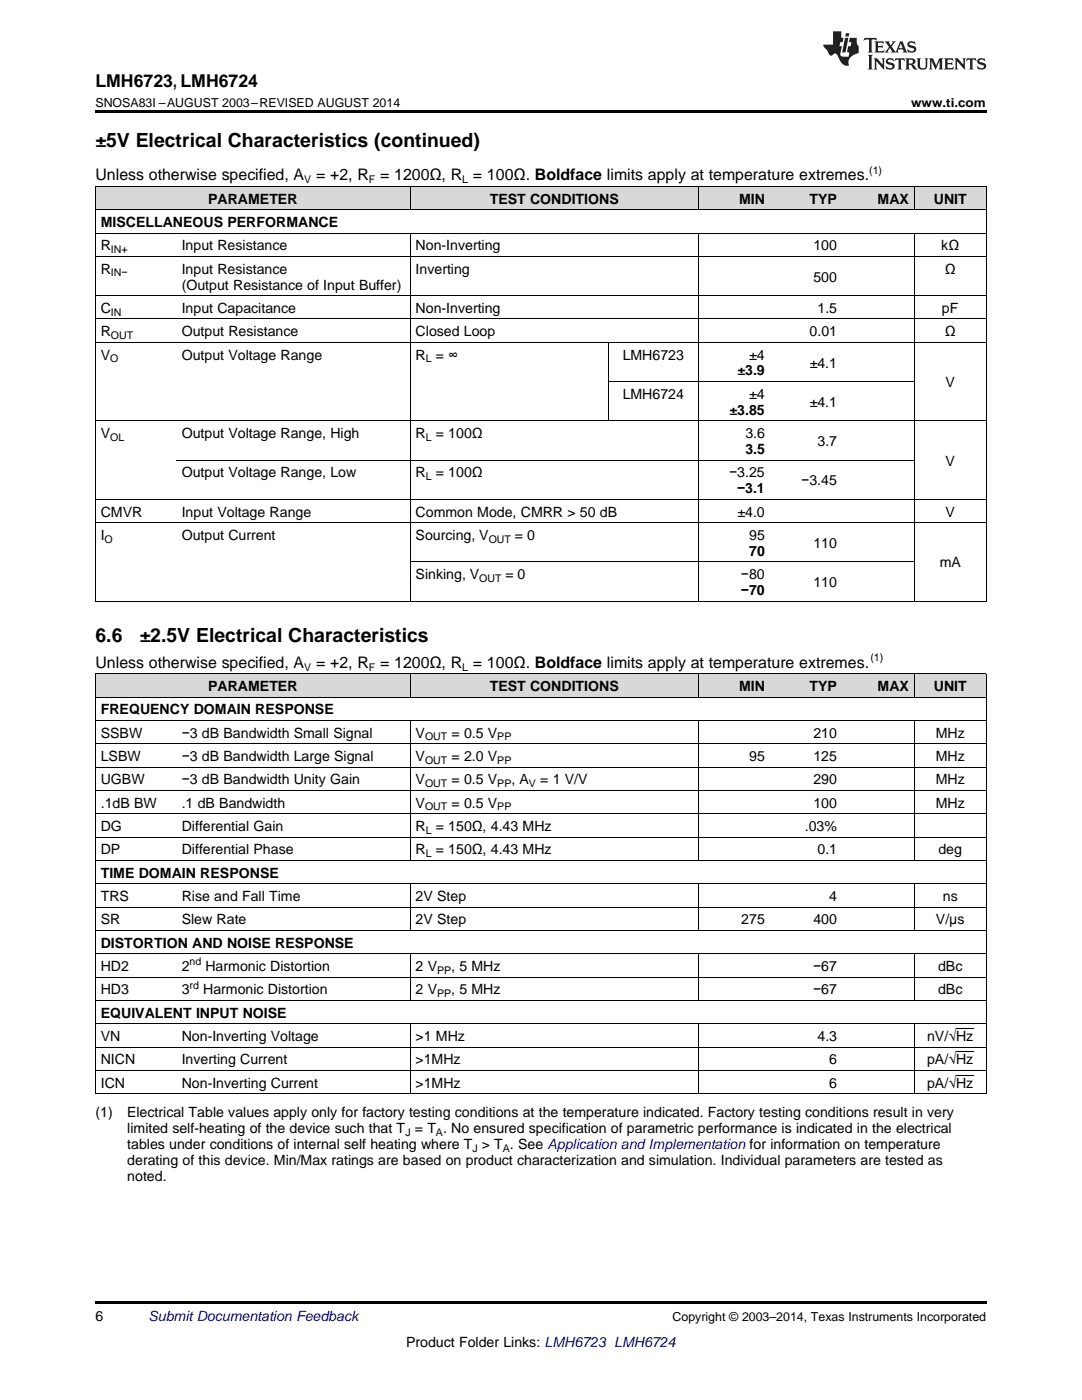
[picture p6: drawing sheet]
<svg xmlns="http://www.w3.org/2000/svg" width="216mm" height="279mm" viewBox="0 0 216 279" stroke-linecap="round" stroke-linejoin="round" font-family="sans-serif">
<defs><g id="words">
<g font-size="3.9">
<text x="19" y="29.3">±5V Electrical Characteristics (continued)</text>
<text x="19" y="128.1">6.6</text>
<text x="27.9" y="128.1">±2.5V Electrical Characteristics</text>
</g>
<text font-size="3.5" x="19" y="17.3">LMH6723, LMH6724</text>
<g font-size="3.2">
<text x="19" y="36">Unless otherwise specified, A</text>
<text x="63.1" y="36">= +2, R</text>
<text x="75.8" y="36">= 1200Ω, R = 100Ω. Boldface limits apply at temperature extremes.</text>
<text x="19" y="133.2">Unless otherwise specified, A</text>
<text x="63.1" y="133.2">= +2, R</text>
<text x="75.8" y="133.2">= 1200Ω, R = 100Ω. Boldface limits apply at temperature extremes.</text>
</g>
<g font-size="2.8">
<text x="41.5" y="40.6">PARAMETER</text>
<text x="97.7" y="40.6">TEST CONDITIONS</text>
<text x="147.5" y="40.6">MIN</text>
<text x="161.5" y="40.6">TYP</text>
<text x="175.1" y="40.6">MAX</text>
<text x="186.3" y="40.6">UNIT</text>
<text x="20.1" y="45.3">MISCELLANEOUS PERFORMANCE</text>
<text x="20.1" y="50">R</text>
<text x="36.3" y="50">Input Resistance</text>
<text x="82.9" y="50">Non-Inverting</text>
<text x="162.3" y="50">100</text>
<text x="187.8" y="50">kΩ</text>
<text x="20.1" y="54.6">R</text>
<text x="36.3" y="54.6">Input Resistance</text>
<text x="36.3" y="57.8">(Output Resistance of Input Buffer)</text>
<text x="82.9" y="54.6">Inverting</text>
<text x="162.3" y="56.2">500</text>
<text x="188.5" y="54.6">Ω</text>
<text x="20.1" y="62.4">C</text>
<text x="36.3" y="62.4">Input Capacitance</text>
<text x="82.9" y="62.4">Non-Inverting</text>
<text x="163.1" y="62.4">1.5</text>
<text x="188" y="62.4">pF</text>
<text x="20.1" y="67.1">R</text>
<text x="20.1" y="71.8">V</text>
<text x="36.3" y="67.1">Output Resistance</text>
<text x="36.3" y="71.8">Output Voltage Range</text>
<text x="82.9" y="67.1">Closed Loop</text>
<text x="82.9" y="71.8">R</text>
<text x="87" y="71.8">= ∞</text>
<text x="124.2" y="71.8">LMH6723</text>
<text x="149.5" y="71.8">±4</text>
<text x="161.5" y="67.1">0.01</text>
<text x="188.5" y="67.1">Ω</text>
<text x="147.2" y="74.9">±3.9</text>
<text x="161.6" y="73.3">±4.1</text>
<text x="188.7" y="77.3">V</text>
<text x="124.2" y="79.6">LMH6724</text>
<text x="145.6" y="82.8">±3.85</text>
<text x="149.5" y="79.6">±4</text>
<text x="161.6" y="81.2">±4.1</text>
<text x="20.1" y="87.4">V</text>
<text x="36.3" y="87.4">Output Voltage Range, High</text>
<text x="82.9" y="87.4">R</text>
<text x="87" y="87.4">= 100Ω</text>
<text x="148.7" y="87.4">3.6</text>
<text x="163.1" y="89">3.7</text>
<text x="36.3" y="95.2">Output Voltage Range, Low</text>
<text x="82.9" y="95.2">R</text>
<text x="87" y="95.2">= 100Ω</text>
<text x="145.5" y="95.2">−3.25</text>
<text x="148.7" y="90.6">3.5</text>
<text x="188.7" y="92.9">V</text>
<text x="147.1" y="98.4">−3.1</text>
<text x="159.9" y="96.8">−3.45</text>
<text x="20.1" y="103.1">CMVR</text>
<text x="20.1" y="107.7">I</text>
<text x="36.3" y="103.1">Input Voltage Range</text>
<text x="36.3" y="107.7">Output Current</text>
<text x="82.9" y="103.1">Common Mode, CMRR &gt; 50 dB</text>
<text x="82.9" y="107.7">Sourcing, V</text>
<text x="102.7" y="107.7">= 0</text>
<text x="147.2" y="103.1">±4.0</text>
<text x="149.5" y="107.7">95</text>
<text x="188.7" y="103.1">V</text>
<text x="149.5" y="110.9">70</text>
<text x="162.3" y="109.3">110</text>
<text x="187.5" y="113.2">mA</text>
<text x="82.9" y="115.6">Sinking, V</text>
<text x="100.8" y="115.6">= 0</text>
<text x="147.8" y="115.6">−80</text>
<text x="147.8" y="118.7">−70</text>
<text x="162.3" y="117.2">110</text>
<text x="41.5" y="137.9">PARAMETER</text>
<text x="97.7" y="137.9">TEST CONDITIONS</text>
<text x="147.5" y="137.9">MIN</text>
<text x="161.5" y="137.9">TYP</text>
<text x="175.1" y="137.9">MAX</text>
<text x="186.3" y="137.9">UNIT</text>
<text x="20.1" y="142.6">FREQUENCY DOMAIN RESPONSE</text>
<text x="20.1" y="147.2">SSBW</text>
<text x="36.3" y="147.2">−3 dB Bandwidth Small Signal</text>
<text x="82.9" y="147.2">V</text>
<text x="90.1" y="147.2">= 0.5 V</text>
<text x="162.3" y="147.2">210</text>
<text x="186.7" y="147.2">MHz</text>
<text x="20.1" y="151.9">LSBW</text>
<text x="36.3" y="151.9">−3 dB Bandwidth Large Signal</text>
<text x="82.9" y="151.9">V</text>
<text x="90.1" y="151.9">= 2.0 V</text>
<text x="149.5" y="151.9">95</text>
<text x="162.3" y="151.9">125</text>
<text x="186.7" y="151.9">MHz</text>
<text x="20.1" y="156.5">UGBW</text>
<text x="20.1" y="161.2">.1dB BW</text>
<text x="36.3" y="156.5">−3 dB Bandwidth Unity Gain</text>
<text x="36.3" y="161.2">.1 dB Bandwidth</text>
<text x="82.9" y="156.5">V</text>
<text x="82.9" y="161.2">V</text>
<text x="90.1" y="156.5">= 0.5 V</text>
<text x="90.1" y="161.2">= 0.5 V</text>
<text x="102.1" y="156.5">, A</text>
<text x="107.8" y="156.5">= 1 V/V</text>
<text x="162.3" y="156.5">290</text>
<text x="162.3" y="161.2">100</text>
<text x="186.7" y="156.5">MHz</text>
<text x="186.7" y="161.2">MHz</text>
<text x="20.1" y="165.8">DG</text>
<text x="36.3" y="165.8">Differential Gain</text>
<text x="82.9" y="165.8">R</text>
<text x="87" y="165.8">= 150Ω, 4.43 MHz</text>
<text x="160.6" y="165.8">.03%</text>
<text x="20.1" y="170.5">DP</text>
<text x="36.3" y="170.5">Differential Phase</text>
<text x="82.9" y="170.5">R</text>
<text x="87" y="170.5">= 150Ω, 4.43 MHz</text>
<text x="163.1" y="170.5">0.1</text>
<text x="187.3" y="170.5">deg</text>
<text x="20.1" y="175.2">TIME DOMAIN RESPONSE</text>
<text x="20.1" y="179.8">TRS</text>
<text x="36.3" y="179.8">Rise and Fall Time</text>
<text x="82.9" y="179.8">2V Step</text>
<text x="165.5" y="179.8">4</text>
<text x="188.1" y="179.8">ns</text>
<text x="20.1" y="184.5">SR</text>
<text x="36.3" y="184.5">Slew Rate</text>
<text x="82.9" y="184.5">2V Step</text>
<text x="147.9" y="184.5">275</text>
<text x="162.3" y="184.5">400</text>
<text x="186.8" y="184.5">V/μs</text>
<text x="20.1" y="189.1">DISTORTION AND NOISE RESPONSE</text>
<text x="20.1" y="193.8">HD2</text>
<text x="36.3" y="193.8">2</text>
<text x="41" y="193.8">Harmonic Distortion</text>
<text x="82.9" y="193.8">2 V</text>
<text x="90" y="193.8">, 5 MHz</text>
<text x="162.2" y="193.8">−67</text>
<text x="187.2" y="193.8">dBc</text>
<text x="20.1" y="198.4">HD3</text>
<text x="20.1" y="203.1">EQUIVALENT INPUT NOISE</text>
<text x="36.3" y="198.4">3</text>
<text x="40.5" y="198.4">Harmonic Distortion</text>
<text x="82.9" y="198.4">2 V</text>
<text x="90" y="198.4">, 5 MHz</text>
<text x="162.2" y="198.4">−67</text>
<text x="187.2" y="198.4">dBc</text>
<text x="20.1" y="207.8">VN</text>
<text x="36.3" y="207.8">Non-Inverting Voltage</text>
<text x="82.9" y="207.8">&gt;1 MHz</text>
<text x="163.1" y="207.8">4.3</text>
<text x="185" y="207.8">nV/√Hz</text>
<text x="20.1" y="212.4">NICN</text>
<text x="36.3" y="212.4">Inverting Current</text>
<text x="82.9" y="212.4">&gt;1MHz</text>
<text x="165.5" y="212.4">6</text>
<text x="185" y="212.4">pA/√Hz</text>
<text x="20.1" y="217.1">ICN</text>
<text x="36.3" y="217.1">Non-Inverting Current</text>
<text x="82.9" y="217.1">&gt;1MHz</text>
<text x="165.5" y="217.1">6</text>
<text x="185" y="217.1">pA/√Hz</text>
<text x="19" y="222.9">(1)</text>
<text x="25.4" y="222.9">Electrical Table values apply only for factory testing conditions at the temperature indicated. Factory testing conditions result in very</text>
<text x="25.4" y="226.1">limited self-heating of the device such that T = T . No ensured specification of parametric performance is indicated in the electrical</text>
<text x="25.4" y="229.3">tables under conditions of internal self heating where T &gt; T . See Application and Implementation for information on temperature</text>
<text x="25.4" y="232.4">derating of this device. Min/Max ratings are based on product characterization and simulation. Individual parameters are tested as</text>
<text x="25.4" y="235.6">noted.</text>
<text x="19" y="263.6">6</text>
<text x="81" y="268.9">Product Folder Links: LMH6723 LMH6724</text>
</g>
<text font-size="2.8" fill="#0000c8" x="29.6" y="263.6">Submit Documentation Feedback</text>
<g font-size="2.5">
<text x="19" y="21.4">SNOSA83I –AUGUST 2003–REVISED AUGUST 2014</text>
<text x="181.8" y="21.4">www.ti.com</text>
<text x="134.2" y="263.6">Copyright © 2003–2014, Texas Instruments Incorporated</text>
</g>
<g font-size="2.1">
<text x="173.4" y="34.7">(1)</text>
<text x="60.7" y="36.6">V</text>
<text x="73.6" y="36.6">F</text>
<text x="92.3" y="36.6">L</text>
<text x="22.1" y="50.5">IN+</text>
<text x="22.1" y="55.2">IN−</text>
<text x="22.1" y="63">IN</text>
<text x="22.1" y="67.7">OUT</text>
<text x="22" y="72.3">O</text>
<text x="84.9" y="72.3">L</text>
<text x="22" y="88">OL</text>
<text x="84.9" y="88">L</text>
<text x="84.9" y="95.8">L</text>
<text x="20.9" y="108.3">O</text>
<text x="97.5" y="108.3">OUT</text>
<text x="95.6" y="116.1">OUT</text>
<text x="173.7" y="132">(1)</text>
<text x="60.7" y="133.9">V</text>
<text x="73.6" y="133.9">F</text>
<text x="92.3" y="133.9">L</text>
<text x="84.8" y="147.8">OUT</text>
<text x="99.2" y="147.8">PP</text>
<text x="84.8" y="152.4">OUT</text>
<text x="99.2" y="152.4">PP</text>
<text x="84.8" y="157.1">OUT</text>
<text x="84.8" y="161.7">OUT</text>
<text x="99.2" y="157.1">PP</text>
<text x="99.2" y="161.7">PP</text>
<text x="105.5" y="157.1">V</text>
<text x="84.9" y="166.4">L</text>
<text x="84.9" y="171.1">L</text>
<text x="37.8" y="192.7">nd</text>
<text x="37.8" y="197.3">rd</text>
<text x="87.2" y="194.3">PP</text>
<text x="87.2" y="199">PP</text>
<text x="80.9" y="226.7">J</text>
<text x="87" y="226.7">A</text>
<text x="94.3" y="229.8">J</text>
<text x="100.3" y="229.8">A</text>
</g>
</g></defs>
<g fill="#d8d8d8">
<path d="M19 134.5h16.2v4.7h-16.2z"/>
<path d="M35.2 134.5h46.7v4.7h-46.7z"/>
<path d="M81.9 134.5h39.5v4.7h-39.5z"/>
<path d="M121.4 134.5h17.9v4.7h-17.9z"/>
<path d="M139.3 134.5h14.4v4.7h-14.4z"/>
<path d="M153.7 134.5h14.4v4.7h-14.4z"/>
<path d="M168.1 134.5h14.4v4.7h-14.4z"/>
<path d="M182.5 134.5h14.3v4.7h-14.3z"/>
<path d="M19 37.3h16.2v4.6h-16.2z"/>
<path d="M35.2 37.3h46.7v4.6h-46.7z"/>
<path d="M81.9 37.3h39.5v4.6h-39.5z"/>
<path d="M121.4 37.3h17.9v4.6h-17.9z"/>
<path d="M139.3 37.3h14.4v4.6h-14.4z"/>
<path d="M153.7 37.3h14.4v4.6h-14.4z"/>
<path d="M168.1 37.3h14.4v4.6h-14.4z"/>
<path d="M182.5 37.3h14.3v4.6h-14.3z"/>
</g>
<path d="M19 22h177.8v.5h-177.8zM19 259.7h177.8v.5h-177.8z" fill="#000"/>
<g fill="none" stroke="#000" stroke-width=".2">
<path d="M19 37.2h177.8M19.1 37.2v82.8M81.8 37.2v4.7M139.3 37.2v4.7M182.4 37.2v4.7M196.8 37.2v82.8M19 59h177.8M19 51.2h177.8M19 46.5h177.8M19 41.9h177.8M81.8 46.6v73.4M139.3 46.6v73.4"/>
<path d="M182.4 46.6v73.4M19 68.3h177.8M19 63.7h177.8M121.3 68.4v15.6M121.4 76.1h61.1M19 99.6h177.8M19 84h177.8M35.2 91.8h147.3M19 120h177.8M19 104.3h177.8M81.9 112.1h100.6M19 139.1h177.8"/>
<path d="M19 134.5h177.8M19.1 134.5v83.8M81.8 134.5v4.7M139.3 134.5v4.7M182.4 134.5v4.7M196.8 134.5v83.8M19 157.7h177.8M19 153.1h177.8M19 148.4h177.8M19 143.8h177.8M81.8 143.8v28M139.3 143.8v28"/>
<path d="M182.4 143.8v28M19 176.4h177.8M19 171.7h177.8M19 167.1h177.8M19 162.4h177.8M81.8 176.4v9.3M139.3 176.4v9.3M182.4 176.4v9.3M19 199.7h177.8M19 195h177.8M19 190.3h177.8M19 185.7h177.8"/>
<path d="M19 181h177.8M81.8 190.4v9.3M139.3 190.4v9.3M182.4 190.4v9.3M19 218.3h177.8M19 213.6h177.8M19 209h177.8M19 204.3h177.8M81.8 204.3v14M139.3 204.3v14M182.4 204.3v14"/>
</g>
<g fill="#231f20">
<path d="M172.5 7.6l-.1 .5 .4-.2h.6v.1v2.1l-.2 .4h.9l-.2-.4v-2.1l.1-.1h.5l.5 .2-.2-.5zM174.5 8.3l.2 .3v1.5l-.2 .4h1.8l.2-.6a1.04 1.04 0 0 1-1.3 .2v-.7h.6l.3 .2v-.6l-.3 .2h-.6v-.6l.8-.1 .4 .3-.2-.5zM176.5 8.3l.9 1.1-.9 1.1h.8l-.2-.2 .4-.7 .5 .7-.2 .2h1.5l-.2-.2 .2-.4h.9l.1 .4-.2 .2h1l-.3-.3-.7-1.9h-.5l-.9 2-.8-1 .9-1h-.8l.1 .3-.4 .5-.3-.6 .1-.2zM179.7 8.6l.4 1h-.7zM181.3 8.4a.63 .63 0 0 0-.2 .7 .63 .63 0 0 0 .6 .4l.6 .2 .1 .2a.75 .75 0 0 1-.7 .4 .75 .75 0 0 1-.6-.5l.1 .7 .1-.1a1.11 1.11 0 0 0 1.5-.6 1.13 1.13 0 0 0-1.2-.8l-.1-.4a1.04 1.04 0 0 1 1.2 .2l-.2-.5-.2 .1-.4-.2zM173.2 10.9l.2 .4v2.2l-.2 .4h1l-.3-.4v-2.2l.3-.4zM174.3 11.6l.3 .4v1.5l-.3 .4h.8l-.2-.4v-1.3l1.5 1.7v-1.9l.2-.4h-.7l.2 .4v.9l-1.1-1.3zM177 11.8a.62 .62 0 0 0-.2 .7 .62 .62 0 0 0 .6 .4l.6 .1 .1 .3a.76 .76 0 0 1-.7 .3 .76 .76 0 0 1-.7-.4l.2 .7 .1-.1a1.11 1.11 0 0 0 1.5-.6 1.13 1.13 0 0 0-1.2-.8l-.1-.4a1.04 1.04 0 0 1 1.2 .2l-.2-.6-.2 .1-.5-.1zM178.7 11.6l-.2 .6a.61 .61 0 0 1 .8-.3v1.6l-.2 .4h.9l-.2-.4v-1.6a.63 .63 0 0 1 .7 .3l-.1-.6zM180.6 11.6l.3 .4v1.5l-.3 .4h1l-.2-.2-.1-.8 .6 .2a.76 .76 0 0 0 1.2 .7l-1-1a.58 .58 0 0 0 .6-.5 .58 .58 0 0 0-.5-.6zM181.4 11.9h.1a.45 .45 0 0 1 .5 .1 .45 .45 0 0 1 .1 .5l-.8 .2zM182.9 11.6l.2 .2a2.17 2.17 0 0 0 .3 1.9 .99 .99 0 0 0 1.6-.6v-1.1l.2-.4h-.7l.2 .2a1.92 1.92 0 0 1-.2 1.8 .6 .6 0 0 1-.9-.5v-1.1l.2-.4zM185.4 11.6l.2 .4v1.5l-.2 .4h.7l-.2-.4v-1.4l.8 1.8 .8-1.8v1.4l-.2 .4h.9l-.2-.4v-1.5l.2-.4h-.8l-.6 1.5-.6-1.5zM188.4 11.6l.2 .4v1.5l-.2 .4h1.8l.1-.6a1.04 1.04 0 0 1-1.2 .1v-.6h.5l.4 .2v-.6l-.4 .2h-.5v-.7h.8l.3 .3-.1-.6zM190.5 11.6l.2 .4v1.5l-.2 .4h.7l-.2-.4v-1.3l1.5 1.7v-1.9l.2-.4h-.7l.2 .4v.9l-1.1-1.3zM192.9 11.6l-.1 .6a.61 .61 0 0 1 .7-.3l.1 1.6-.3 .4h1l-.3-.4 .1-1.6a.63 .63 0 0 1 .7 .3l-.1-.6zM195.2 11.8a.62 .62 0 0 0-.2 .7 .62 .62 0 0 0 .6 .4l.6 .1 .1 .3a.76 .76 0 0 1-.7 .3 .76 .76 0 0 1-.6-.4l.1 .7 .1-.1a1.11 1.11 0 0 0 1.6-.6 1.13 1.13 0 0 0-1.3-.8l-.1-.4a1.04 1.04 0 0 1 1.2 .2l-.1-.6-.2 .1-.5-.1z"/>
<path d="M166.2 6.3v2.6h-1.9v.4l.8 .9a.91 .91 0 0 0 1 .8 .56 .56 0 0 1 .5-.3 .56 .56 0 0 1 .5 .3l.4 .8a1.53 1.53 0 0 0 1.9 1.2 1.54 1.54 0 0 1 1-2.1l.9-.3v-1.4a1.52 1.52 0 0 1-.4-1.6h-1.3l-.2 .8h.5l-.2 .8h-.5l-.1 1v.2l.4 .1-.2 .8a1.93 1.93 0 0 1-1.6-.3l.3-1.8h-.5l.2-.8h.4l.2-.8h-.4v-1.3zM168.6 7.6l-.6 2.9h.7l.6-2.9zM168.8 6.6l-.1 .7h.6l.2-.7z"/>
</g>
<path d="M190.8 214.6h3.4M190.8 209.9h3.4M190.8 205.3h3.4" fill="none" stroke="#000" stroke-width=".2"/>
<use href="#words"/>
</svg>
